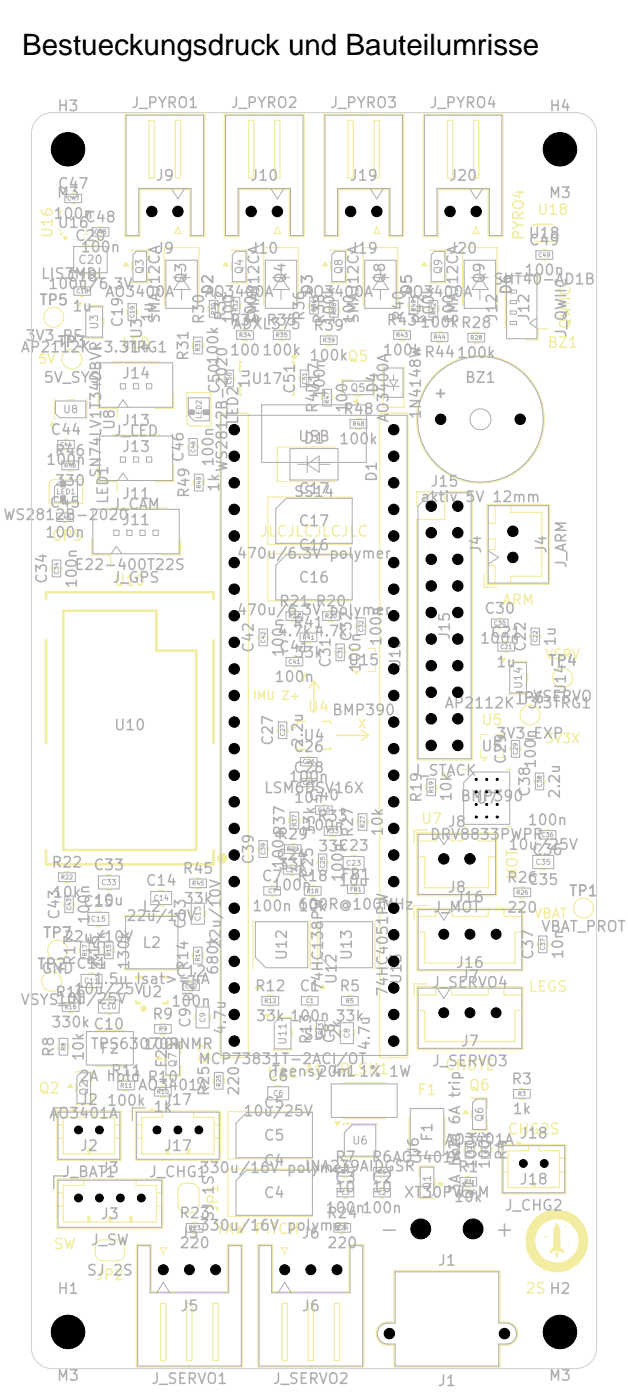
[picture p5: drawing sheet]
<svg xmlns="http://www.w3.org/2000/svg" width="60mm" height="134mm" viewBox="0 0 60 134" stroke-linecap="round" stroke-linejoin="round" font-family="sans-serif">
<defs><g id="words">
<text font-size="2.8" x="2.1" y="5.3">Bestueckungsdruck und Bauteilumrisse</text>
<g font-size="1.5" fill="#afafaf">
<text x="36.1" y="118.6">-</text>
<text x="47.1" y="118.6">+</text>
</g>
<g font-size="1" fill="#afafaf">
<text x="5.4" y="10.9">H3</text>
<text x="12.5" y="10.6">J_PYRO1</text>
<text x="22" y="10.6">J_PYRO2</text>
<text x="31.5" y="10.6">J_PYRO3</text>
<text x="41" y="10.6">J_PYRO4</text>
<text x="52.4" y="10.9">H4</text>
<text x="14.8" y="17.5">J9</text>
<text x="23.8" y="17.5">J10</text>
<text x="33.3" y="17.5">J19</text>
<text x="42.8" y="17.5">J20</text>
<text x="5" y="21.1">100n</text>
<text x="5.4" y="19.2">M3</text>
<text x="5.4" y="22">U16</text>
<text x="5.4" y="18.3">C47</text>
<text x="7.1" y="23.3">C20</text>
<text x="8" y="21.5">C48</text>
<text x="50.4" y="23">U18</text>
<text x="50.4" y="23.7">C49</text>
<text x="52.4" y="19.2">M3</text>
<text x="3.7" y="29.4">TP5</text>
<text x="3.8" y="26.9">LIS3MDL</text>
<text x="4.5" y="27.9">100u/6.3V</text>
<text x="6.3" y="27.1">C18</text>
<text x="6.8" y="30">1u</text>
<text x="7.6" y="24.3">100n</text>
<text x="10" y="28.6">AO3400A</text>
<text x="14.8" y="24.5">J9</text>
<text x="18" y="27.2" transform="rotate(-90 18 27.2)">Q3</text>
<text x="19.5" y="28.6">AO3400A</text>
<text x="20.6" y="28.2" transform="rotate(-90 20.6 28.2)">D2</text>
<text x="23.8" y="24.5">J10</text>
<text x="27.5" y="27.2" transform="rotate(-90 27.5 27.2)">Q4</text>
<text x="29" y="28.6">AO3400A</text>
<text x="30.1" y="28.2" transform="rotate(-90 30.1 28.2)">D3</text>
<text x="33.3" y="24.5">J19</text>
<text x="37" y="27.2" transform="rotate(-90 37 27.2)">Q8</text>
<text x="38.5" y="28.6">AO3400A</text>
<text x="39.6" y="28.2" transform="rotate(-90 39.6 28.2)">D5</text>
<text x="42.8" y="24.5">J20</text>
<text x="46.5" y="27.2" transform="rotate(-90 46.5 27.2)">Q9</text>
<text x="47" y="27.4">SHT40-AD1B</text>
<text x="49.1" y="28.2" transform="rotate(-90 49.1 28.2)">D6</text>
<text x="50" y="26.5">100n</text>
<text x="1.9" y="33.9">AP2112K-3.3TRG1</text>
<text x="2.3" y="32.8">3V3_RF</text>
<text x="5.4" y="33.4">TP3</text>
<text x="11.6" y="33.9">J14</text>
<text x="12" y="31.4" transform="rotate(-90 12 31.4)">C19</text>
<text x="13.8" y="32.5" transform="rotate(-90 13.8 32.5)">U3</text>
<text x="14.8" y="30.8" transform="rotate(-90 14.8 30.8)">1u</text>
<text x="15.5" y="31" transform="rotate(-90 15.5 31)">SMAJ12CA</text>
<text x="18.2" y="34.6" transform="rotate(-90 18.2 34.6)">R31</text>
<text x="19.7" y="31.1" transform="rotate(-90 19.7 31.1)">R30</text>
<text x="21.8" y="30.8" transform="rotate(-90 21.8 30.8)">R32</text>
<text x="21.9" y="31.3">R34 R35</text>
<text x="21.9" y="34.2">100100k</text>
<text x="22.2" y="31.7">ADXL375</text>
<text x="22.6" y="31" transform="rotate(-90 22.6 31)">100</text>
<text x="24.7" y="31.1" transform="rotate(-90 24.7 31.1)">100k</text>
<text x="25" y="31" transform="rotate(-90 25 31)">SMAJ12CA</text>
<text x="29.3" y="30.8" transform="rotate(-90 29.3 30.8)">R36</text>
<text x="29.5" y="34.7">100kQ5</text>
<text x="29.9" y="31.8">R39</text>
<text x="31.2" y="31.1" transform="rotate(-90 31.2 31.1)">R38</text>
<text x="32.2" y="31.1" transform="rotate(-90 32.2 31.1)">100k</text>
<text x="34.1" y="31" transform="rotate(-90 34.1 31)">100</text>
<text x="34.5" y="31" transform="rotate(-90 34.5 31)">SMAJ12CA</text>
<text x="36.5" y="34.2">100kR44100k</text>
<text x="36.9" y="31.3">R43100kR28</text>
<text x="38.8" y="30.8" transform="rotate(-90 38.8 30.8)">R40</text>
<text x="40.7" y="31.1" transform="rotate(-90 40.7 31.1)">R42</text>
<text x="41.7" y="31.1" transform="rotate(-90 41.7 31.1)">100k</text>
<text x="43.6" y="31" transform="rotate(-90 43.6 31)">100</text>
<text x="44" y="31" transform="rotate(-90 44 31)">SMAJ12CA</text>
<text x="47.8" y="30.8" transform="rotate(-90 47.8 30.8)">J12</text>
<text x="50.8" y="30.8" transform="rotate(-90 50.8 30.8)">J12</text>
<text x="54.4" y="32.3" transform="rotate(-90 54.4 32.3)">J_QWIIC</text>
<text x="4.1" y="36.8">5V_SYS</text>
<text x="4.7" y="41.8">C44</text>
<text x="10.8" y="41.9">J_LED</text>
<text x="11.2" y="41.2" transform="rotate(-90 11.2 41.2)">U8</text>
<text x="11.6" y="40.9">J13</text>
<text x="11.6" y="36.4">J14</text>
<text x="21.2" y="37.7" transform="rotate(-90 21.2 37.7)">C50100k</text>
<text x="23" y="40.7" transform="rotate(-90 23 40.7)">LED2</text>
<text x="23.9" y="36.9">U17</text>
<text x="24.1" y="37.2" transform="rotate(-90 24.1 37.2)">1u</text>
<text x="28.4" y="37.7" transform="rotate(-90 28.4 37.7)">C51</text>
<text x="30.6" y="39.6" transform="rotate(-90 30.6 39.6)">R47</text>
<text x="30.8" y="37.7" transform="rotate(-90 30.8 37.7)">U17</text>
<text x="31.3" y="38.1" transform="rotate(-90 31.3 38.1)">100n</text>
<text x="32.7" y="39.8">R48</text>
<text x="33.4" y="39.5" transform="rotate(-90 33.4 39.5)">100</text>
<text x="36.4" y="37.6" transform="rotate(-90 36.4 37.6)">D4</text>
<text x="37.4" y="40.4" transform="rotate(-90 37.4 40.4)">AO3400A</text>
<text x="40.5" y="40.1" transform="rotate(-90 40.5 40.1)">1N4148W</text>
<text x="41.4" y="38.3">+</text>
<text x="44.3" y="36.8">BZ1</text>
<text x="4.3" y="44.7">100n</text>
<text x="5.1" y="43.8">R46</text>
<text x="5.2" y="46.7">330</text>
<text x="9.9" y="45.7" transform="rotate(-90 9.9 45.7)">SN74LV1T34DBVR</text>
<text x="11.6" y="43.4">J13</text>
<text x="11.6" y="47.9">J11</text>
<text x="17.8" y="44.2" transform="rotate(-90 17.8 44.2)">C46</text>
<text x="18.3" y="47.7" transform="rotate(-90 18.3 47.7)">R49</text>
<text x="20.6" y="44.7" transform="rotate(-90 20.6 44.7)">100n</text>
<text x="21.2" y="47.1" transform="rotate(-90 21.2 47.1)">1k</text>
<text x="22" y="45.2" transform="rotate(-90 22 45.2)">WS2812B-2020</text>
<text x="28" y="47.7">SS14</text>
<text x="28.4" y="42.4">USB</text>
<text x="28.4" y="47.4">C17</text>
<text x="28.9" y="42.6">D1</text>
<text x="32.3" y="42.7">100k</text>
<text x="36.3" y="46.1" transform="rotate(-90 36.3 46.1)">D1</text>
<text x="41" y="46.7">J15</text>
<text x=".2" y="49.9">WS2812B-2020</text>
<text x="4.2" y="51.6">100n</text>
<text x="4.7" y="48.8">C45</text>
<text x="10.6" y="48.2" transform="rotate(-90 10.6 48.2)">LED1</text>
<text x="10.6" y="48.9">J_CAM</text>
<text x="11.6" y="50.4">J11</text>
<text x="22.5" y="53.6">470u/6.3V polymer</text>
<text x="28.4" y="52.8">C16</text>
<text x="28.4" y="50.5">C17</text>
<text x="40.1" y="48.2">aktiv 5V</text>
<text x="46.2" y="53" transform="rotate(-90 46.2 53)">J4</text>
<text x="46.9" y="48.2">12mm</text>
<text x="52.5" y="53" transform="rotate(-90 52.5 53)">J4</text>
<text x="4.7" y="55.9" transform="rotate(-90 4.7 55.9)">C34</text>
<text x="7" y="54.7">E22-400T22S</text>
<text x="7.6" y="56.3" transform="rotate(-90 7.6 56.3)">100n</text>
<text x="10.7" y="55.9">J_GPS</text>
<text x="22.5" y="59">470u/6.3V polymer</text>
<text x="26.6" y="58.2">R21 R20</text>
<text x="28.4" y="55.9">C16</text>
<text x="46.2" y="58.9">C30</text>
<text x="54.4" y="54.4" transform="rotate(-90 54.4 54.4)">J_ARM</text>
<text x="24.5" y="62.5" transform="rotate(-90 24.5 62.5)">C42</text>
<text x="26.1" y="65.4">100n</text>
<text x="26.4" y="61">4.7k4.7k</text>
<text x="26.6" y="62.6">C41</text>
<text x="27.3" y="62.9" transform="rotate(-90 27.3 62.9)">100n</text>
<text x="27.9" y="60.2">R41</text>
<text x="28" y="63.1">33k</text>
<text x="31.8" y="63.9" transform="rotate(-90 31.8 63.9)">C31</text>
<text x="33.2" y="63.8">U15</text>
<text x="33.8" y="61.4" transform="rotate(-90 33.8 61.4)">C32</text>
<text x="34.7" y="64.3" transform="rotate(-90 34.7 64.3)">100n</text>
<text x="36.7" y="61.8" transform="rotate(-90 36.7 61.8)">100n</text>
<text x="38.5" y="64.1" transform="rotate(-90 38.5 64.1)">U15</text>
<text x="43.2" y="61.2" transform="rotate(-90 43.2 61.2)">J15</text>
<text x="45.8" y="61.7">100n</text>
<text x="46.8" y="61.1">C21</text>
<text x="47.3" y="64">1u</text>
<text x="50.5" y="62.4" transform="rotate(-90 50.5 62.4)">C22</text>
<text x="52.3" y="63.9">TP4</text>
<text x="53.3" y="61.8" transform="rotate(-90 53.3 61.8)">1u</text>
<text x="10.8" y="70">U10</text>
<text x="26.3" y="71.3" transform="rotate(-90 26.3 71.3)">C27</text>
<text x="28.9" y="71">U4</text>
<text x="29.2" y="71.5" transform="rotate(-90 29.2 71.5)">2.2u</text>
<text x="31.7" y="68.6">BMP390</text>
<text x="42.4" y="67.9">AP2112K-3.3TRG1</text>
<text x="47.3" y="70.8">3V3_EXP</text>
<text x="49.2" y="67.4">TP6</text>
<text x="50.8" y="67.3">VSERVO</text>
<text x="54.3" y="66.5" transform="rotate(-90 54.3 66.5)">U14</text>
<text x="25.1" y="76">LSM6DSV16X</text>
<text x="27.5" y="75">100n</text>
<text x="27.9" y="72.1">C26</text>
<text x="27.9" y="74.1">C28</text>
<text x="28" y="77">10n</text>
<text x="29.4" y="76.7">C40</text>
<text x="39.3" y="74.4">J_STACK</text>
<text x="40.5" y="76.8" transform="rotate(-90 40.5 76.8)">R19</text>
<text x="43.4" y="76.7" transform="rotate(-90 43.4 76.7)">10k</text>
<text x="43.9" y="76.8">BMP390</text>
<text x="45.4" y="77">U7</text>
<text x="45.9" y="72">U5</text>
<text x="48.6" y="73.1" transform="rotate(-90 48.6 73.1)">C29</text>
<text x="50.9" y="76.2" transform="rotate(-90 50.9 76.2)">C38</text>
<text x="51.4" y="73.5" transform="rotate(-90 51.4 73.5)">100n</text>
<text x="53.7" y="76.4" transform="rotate(-90 53.7 76.4)">2.2u</text>
<text x="4.8" y="83.1">R22</text>
<text x="8.8" y="83.4">C33</text>
<text x="17.4" y="83.7">R45</text>
<text x="24.5" y="82.7" transform="rotate(-90 24.5 82.7)">C39</text>
<text x="26.3" y="82.5">C24</text>
<text x="26.4" y="80.5">R29</text>
<text x="26.5" y="83.3">33k</text>
<text x="27.3" y="83.1" transform="rotate(-90 27.3 83.1)">100n</text>
<text x="27.5" y="80" transform="rotate(-90 27.5 80)">R37</text>
<text x="29" y="79.6">100n</text>
<text x="30.2" y="84" transform="rotate(-90 30.2 84)">C25</text>
<text x="30.2" y="78.7">R33</text>
<text x="30.3" y="79.9" transform="rotate(-90 30.3 79.9)">33k</text>
<text x="30.3" y="81.6">33k</text>
<text x="32.2" y="81.5">C23</text>
<text x="34" y="80.1" transform="rotate(-90 34 80.1)">R27</text>
<text x="36.8" y="80" transform="rotate(-90 36.8 80)">10k</text>
<text x="41" y="80.5">DRV8833PWPR</text>
<text x="42.7" y="79.3">J8</text>
<text x="48.5" y="81.4">10u/25V</text>
<text x="50.3" y="79.1">100n</text>
<text x="50.7" y="81.9">C36</text>
<text x="4" y="89.9">TP7</text>
<text x="4.9" y="86">10k</text>
<text x="5.9" y="88" transform="rotate(-90 5.9 88)">C43</text>
<text x="7.8" y="86.9">C15</text>
<text x="8.8" y="88.4" transform="rotate(-90 8.8 88.4)">100n</text>
<text x="8.9" y="86.7">10u</text>
<text x="12" y="88.2">22u/10V</text>
<text x="13.5" y="87.4">L2</text>
<text x="13.8" y="84.9">C14</text>
<text x="17.5" y="86.6">33k</text>
<text x="18" y="88.9" transform="rotate(-90 18 88.9)">C13</text>
<text x="24" y="87.3">100n 600R@100MHz</text>
<text x="24.9" y="84.5">C7</text>
<text x="25.9" y="85.3">100n</text>
<text x="28.3" y="84.5">R18</text>
<text x="28.4" y="87.3">10k</text>
<text x="32.3" y="84.9">10u</text>
<text x="32.5" y="84.3">FB1</text>
<text x="33" y="84.4" transform="rotate(-90 33 84.4)">100n</text>
<text x="41.3" y="87.4">J_MOT</text>
<text x="42.7" y="85.5">J8</text>
<text x="43.5" y="86.5">J16</text>
<text x="48.3" y="84.6">R26</text>
<text x="48.4" y="87.4">220</text>
<text x="50.3" y="84.8">C35</text>
<text x="51.6" y="89.3">VBAT_PROT</text>
<text x="54.3" y="85.9">TP1</text>
<text x="3.5" y="92.9">TP2</text>
<text x="3.9" y="93.3">GND</text>
<text x="5.2" y="95.5">R16</text>
<text x="6" y="90.2">22u/10V</text>
<text x="7" y="95.2">10u/25V</text>
<text x="7.2" y="92.8">C11</text>
<text x="7.4" y="92.4" transform="rotate(-90 7.4 92.4)">R17</text>
<text x="8.9" y="94.3">1.5u Isat&gt;=4A</text>
<text x="9.7" y="92.4" transform="rotate(-90 9.7 92.4)">R15</text>
<text x="10.3" y="92.7" transform="rotate(-90 10.3 92.7)">115k</text>
<text x="12.6" y="92.7" transform="rotate(-90 12.6 92.7)">130k</text>
<text x="13.4" y="95.5">U2</text>
<text x="13.5" y="90.8">L2</text>
<text x="16.7" y="93.5">C12</text>
<text x="18.2" y="92.9" transform="rotate(-90 18.2 92.9)">R14</text>
<text x="18.8" y="95.8" transform="rotate(-90 18.8 95.8)">U2</text>
<text x="21.1" y="93.2" transform="rotate(-90 21.1 93.2)">680k</text>
<text x="21.3" y="90.7" transform="rotate(-90 21.3 90.7)">22u/10V</text>
<text x="24.3" y="95">R12</text>
<text x="27.7" y="91.8" transform="rotate(-90 27.7 91.8)">U12</text>
<text x="28.5" y="95">C1</text>
<text x="31.1" y="94.8" transform="rotate(-90 31.1 94.8)">74HC138PW</text>
<text x="32.3" y="95">R5</text>
<text x="32.4" y="94.1" transform="rotate(-90 32.4 94.1)">U12</text>
<text x="33.9" y="91.8" transform="rotate(-90 33.9 91.8)">U13</text>
<text x="37.3" y="95.3" transform="rotate(-90 37.3 95.3)">74HC4051PW</text>
<text x="38.6" y="94.1" transform="rotate(-90 38.6 94.1)">U13</text>
<text x="41.2" y="94.6">J_SERVO4</text>
<text x="43.5" y="92.7">J16</text>
<text x="43.9" y="94">J7</text>
<text x="51.2" y="91.8" transform="rotate(-90 51.2 91.8)">C37</text>
<text x="54" y="91.7" transform="rotate(-90 54 91.7)">10n</text>
<text x="1.9" y="96.3">VSYS_IN</text>
<text x="4.8" y="98.4">330k C10</text>
<text x="5.3" y="96.2">10u/25V</text>
<text x="5.4" y="101.1" transform="rotate(-90 5.4 101.1)">R8</text>
<text x="8.2" y="101.5" transform="rotate(-90 8.2 101.5)">10k</text>
<text x="8.6" y="100.5">TPS63070RNMR</text>
<text x="9.5" y="100.9">F2</text>
<text x="13.6" y="100.5">100k</text>
<text x="14.5" y="97.6">R9</text>
<text x="16.3" y="96.4">100n</text>
<text x="18.4" y="98.3" transform="rotate(-90 18.4 98.3)">C9</text>
<text x="18.9" y="101.9">MCP73831T-2ACI/OT</text>
<text x="21.8" y="99" transform="rotate(-90 21.8 99)">4.7u</text>
<text x="24.4" y="97.8">33k 100n 33k</text>
<text x="28.9" y="99.6">SD</text>
<text x="30" y="99.9" transform="rotate(-90 30 99.9)">R13</text>
<text x="32.2" y="99.8" transform="rotate(-90 32.2 99.8)">C8</text>
<text x="32.8" y="99.3" transform="rotate(-90 32.8 99.3)">2k</text>
<text x="35.6" y="100.5" transform="rotate(-90 35.6 100.5)">4.7u</text>
<text x="43.9" y="100.2">J7</text>
<text x="4.6" y="107.1">AO3401A</text>
<text x="7.5" y="103.6">2A hold R10</text>
<text x="7.5" y="105.8">J2</text>
<text x="10.1" y="105.9">100k</text>
<text x="10.5" y="103">R11</text>
<text x="13.1" y="104.4">AO3401A</text>
<text x="14.6" y="106.5">1k</text>
<text x="15.6" y="105.8">J17</text>
<text x="16.2" y="102.1" transform="rotate(-90 16.2 102.1)">F2</text>
<text x="20.2" y="104.8" transform="rotate(-90 20.2 104.8)">R25Q7</text>
<text x="23.1" y="104.8" transform="rotate(-90 23.1 104.8)">220</text>
<text x="23.2" y="106.9">10u/25V</text>
<text x="25.1" y="106.1">C5</text>
<text x="25.5" y="103.5">C6</text>
<text x="25.9" y="103.1">Teensy 4.11%</text>
<text x="30.2" y="103.1">20m</text>
<text x="41.2" y="102.1">J_SERVO3</text>
<text x="48.8" y="103.8">R3</text>
<text x="48.9" y="106.7">1k</text>
<text x="5.9" y="112.7">J_BAT1</text>
<text x="7.5" y="110.2">J2</text>
<text x="9.5" y="112.3">J3</text>
<text x="14.1" y="112.7">J_CHG1</text>
<text x="15.6" y="110.2">J17</text>
<text x="19" y="112.3">330u/16V polymer</text>
<text x="25.1" y="111.6">C4</text>
<text x="25.1" y="109.2">C5</text>
<text x="29" y="112.2">INA239AIDGSR</text>
<text x="31.9" y="111.3">R7</text>
<text x="31.9" y="113.3">C3</text>
<text x="35.4" y="113.3">C2</text>
<text x="35.4" y="111.3">R6AO3401A</text>
<text x="40.3" y="110.7" transform="rotate(-90 40.3 110.7)">U6</text>
<text x="41.6" y="109.2" transform="rotate(-90 41.6 109.2)">F1</text>
<text x="42.4" y="109.6">AO3401A</text>
<text x="43.7" y="112.2">R1</text>
<text x="44.2" y="110.9" transform="rotate(-90 44.2 110.9)">R2</text>
<text x="45.8" y="111.8" transform="rotate(-90 45.8 111.8)">100k</text>
<text x="47" y="111.8" transform="rotate(-90 47 111.8)">100k</text>
<text x="48.6" y="110.9" transform="rotate(-90 48.6 110.9)">R4</text>
<text x="49.6" y="109">J18</text>
<text x="49.6" y="113.4">J18</text>
<text x="8.6" y="119.2">J_SW</text>
<text x="9.5" y="116.7">J3</text>
<text x="17" y="116.6">R23</text>
<text x="17.1" y="119.5">220</text>
<text x="17.1" y="118.6">J5</text>
<text x="19" y="117.8">330u/16V polymer</text>
<text x="20.7" y="116.8" transform="rotate(-90 20.7 116.8)">SJ 1S</text>
<text x="25.1" y="114.7">C4</text>
<text x="28.7" y="118.6">J6</text>
<text x="31" y="116.1">100n100n</text>
<text x="31.1" y="116.6">R24</text>
<text x="31.2" y="119.5">220</text>
<text x="31.9" y="114.1">10</text>
<text x="35.4" y="114.1">10</text>
<text x="38.5" y="114.7">XT30PW-M</text>
<text x="43.3" y="115.1">10k</text>
<text x="44.2" y="114.1" transform="rotate(-90 44.2 114.1)">3A hold 6A trip</text>
<text x="45.5" y="114.7" transform="rotate(-90 45.5 114.7)">Q1</text>
<text x="48.1" y="115.9">J_CHG2</text>
<text x="5.4" y="123.9">H1</text>
<text x="8.2" y="122.1">SJ 2S</text>
<text x="17.1" y="125.5">J5</text>
<text x="28.7" y="125.5">J6</text>
<text x="41.7" y="121.2">J1</text>
<text x="5.4" y="132.2">M3</text>
<text x="14.4" y="132.5">J_SERVO1</text>
<text x="26" y="132.5">J_SERVO2</text>
<text x="41.7" y="132.7">J1</text>
<text x="52.4" y="132.2">M3</text>
</g>
<g font-size="1" fill="#f2eda1">
<text x="5.3" y="22.8" transform="rotate(-90 5.3 22.8)">U16</text>
<text x="50.3" y="23" transform="rotate(-90 50.3 23)">PYRO4</text>
<text x="51.2" y="20.8">U18</text>
<text x="11.5" y="33.5">LED</text>
<text x="52.2" y="33.5">BZ1</text>
<text x="54.8" y="31.5" transform="rotate(-90 54.8 31.5)">QWIIC</text>
<text x="4.8" y="51.9">GPS</text>
<text x="24.8" y="51.5">JLCJLCJLCJLC</text>
<text x="10.8" y="56.2">U10</text>
<text x="47.9" y="58.1">ARM</text>
<text x="29.3" y="68.3">U4</text>
<text x="45.9" y="69.5">U5</text>
<text x="40.1" y="79">U7</text>
<text x="49.7" y="84.2" transform="rotate(-90 49.7 84.2)">MOT</text>
<text x="50.4" y="95">LEGS</text>
<text x="3.6" y="104.7">Q2</text>
<text x="25.4" y="103.2">U11</text>
<text x="29" y="102.9">A1</text>
<text x="32.3" y="102.9">R_SH11W</text>
<text x="39.8" y="104.9">F1</text>
<text x="42.4" y="102.5">CHUTE</text>
<text x="44.7" y="104.4">Q6</text>
<text x="48.4" y="108.6">CHG2S</text>
<text x="5" y="119.6">SW</text>
<text x="20.5" y="118.2">YAW PITCH</text>
<text x="21.1" y="115.9" transform="rotate(-90 21.1 115.9)">JP1</text>
<text x="9" y="122.6">JP2</text>
<text x="50.1" y="123.8">2S H2</text>
</g>
<g font-size=".9" fill="#f2eda1">
<text x="3.6" y="35">5V</text>
<text x="52" y="63.2">VSRV</text>
<text x="52" y="71.2">3V3X</text>
<text x="50.9" y="87.9">VBAT</text>
</g>
<g font-size=".8" fill="#afafaf">
<text x="7.4" y="25.4">C20</text>
<text x="33.6" y="109.5">U6</text>
</g>
<g font-size=".8" fill="#f2eda1">
<text x="28.6" y="65.4">Y</text>
<text x="24.1" y="67.1">IMU Z+</text>
<text x="34.1" y="69.8">X</text>
</g>
<g font-size=".7" fill="#afafaf">
<text x="13.9" y="26.3" transform="rotate(-90 13.9 26.3)">Q3</text>
<text x="23.4" y="26.3" transform="rotate(-90 23.4 26.3)">Q4</text>
<text x="32.9" y="26.3" transform="rotate(-90 32.9 26.3)">Q8</text>
<text x="42.4" y="26.3" transform="rotate(-90 42.4 26.3)">Q9</text>
<text x="9.5" y="31.6" transform="rotate(-90 9.5 31.6)">U3</text>
<text x="6" y="39.7">U8</text>
<text x="33.4" y="37.6">Q5</text>
<text x="50" y="65.9" transform="rotate(-90 50 65.9)">U14</text>
<text x="27.5" y="99.9" transform="rotate(-90 27.5 99.9)">U11</text>
<text x="8.5" y="104.8" transform="rotate(-90 8.5 104.8)">Q2</text>
<text x="17" y="102.1" transform="rotate(-90 17 102.1)">Q7</text>
<text x="46.3" y="107.3" transform="rotate(-90 46.3 107.3)">Q6</text>
<text x="41.3" y="113.8" transform="rotate(-90 41.3 113.8)">Q1</text>
</g>
<g font-size=".5" fill="#afafaf">
<text x="19.4" y="40.1" transform="rotate(-90 19.4 40.1)">LED2</text>
<text x="5.3" y="47.4">LED1</text>
<text x="33" y="82.8">C23</text>
<text x="51.1" y="82.7">C35</text>
<text x="8.6" y="88.2">C15</text>
<text x="9.6" y="84.7">C33</text>
<text x="14.6" y="86.2">C14</text>
<text x="19.3" y="88.1" transform="rotate(-90 19.3 88.1)">C13</text>
<text x="8" y="94.1">C11</text>
<text x="9.6" y="96.5">C10</text>
<text x="19.7" y="97.7" transform="rotate(-90 19.7 97.7)">C9</text>
<text x="33.5" y="99.2" transform="rotate(-90 33.5 99.2)">C8</text>
<text x="26" y="104.8">C6</text>
</g>
<g font-size=".4" fill="#afafaf">
<text x="6.4" y="19.3">C47</text>
<text x="9" y="22.5">C48</text>
<text x="7.2" y="28.1">C18</text>
<text x="22.8" y="29.8" transform="rotate(-90 22.8 29.8)">R32</text>
<text x="30.3" y="29.8" transform="rotate(-90 30.3 29.8)">R36</text>
<text x="39.8" y="29.8" transform="rotate(-90 39.8 29.8)">R40</text>
<text x="51.4" y="24.7">C49</text>
<text x="12.9" y="30.4" transform="rotate(-90 12.9 30.4)">C19</text>
<text x="19.2" y="33.6" transform="rotate(-90 19.2 33.6)">R31</text>
<text x="20.7" y="30.1" transform="rotate(-90 20.7 30.1)">R30</text>
<text x="22.8" y="32.3">R34</text>
<text x="26.3" y="32.3">R35</text>
<text x="30.8" y="32.8">R39</text>
<text x="32.2" y="30.1" transform="rotate(-90 32.2 30.1)">R38</text>
<text x="37.8" y="32.3">R43</text>
<text x="41.4" y="32.5">R44</text>
<text x="41.7" y="30.1" transform="rotate(-90 41.7 30.1)">R42</text>
<text x="44.9" y="32.6">R28</text>
<text x="22.2" y="36.8" transform="rotate(-90 22.2 36.8)">C50</text>
<text x="29.4" y="36.8" transform="rotate(-90 29.4 36.8)">C51</text>
<text x="31.6" y="38.6" transform="rotate(-90 31.6 38.6)">R47</text>
<text x="33.6" y="40.8">R48</text>
<text x="5.7" y="42.8">C44</text>
<text x="6.1" y="44.8">R46</text>
<text x="18.8" y="43.3" transform="rotate(-90 18.8 43.3)">C46</text>
<text x="19.3" y="46.7" transform="rotate(-90 19.3 46.7)">R49</text>
<text x="5.6" y="49.7">C45</text>
<text x="5.7" y="54.9" transform="rotate(-90 5.7 54.9)">C34</text>
<text x="27.5" y="59.2">R21</text>
<text x="31" y="59.2">R20</text>
<text x="47.1" y="59.9">C30</text>
<text x="25.5" y="61.5" transform="rotate(-90 25.5 61.5)">C42</text>
<text x="27.5" y="63.5">C41</text>
<text x="28.9" y="61.2">R41</text>
<text x="32.8" y="63" transform="rotate(-90 32.8 63)">C31</text>
<text x="34.8" y="60.5" transform="rotate(-90 34.8 60.5)">C32</text>
<text x="47.7" y="62.1">C21</text>
<text x="51.4" y="61.4" transform="rotate(-90 51.4 61.4)">C22</text>
<text x="27.3" y="70.4" transform="rotate(-90 27.3 70.4)">C27</text>
<text x="28.9" y="73.1">C26</text>
<text x="28.9" y="75.1">C28</text>
<text x="30.3" y="77.7">C40</text>
<text x="41.5" y="75.8" transform="rotate(-90 41.5 75.8)">R19</text>
<text x="49.6" y="72.2" transform="rotate(-90 49.6 72.2)">C29</text>
<text x="51.9" y="75.3" transform="rotate(-90 51.9 75.3)">C38</text>
<text x="25.5" y="81.7" transform="rotate(-90 25.5 81.7)">C39</text>
<text x="27.3" y="83.4">C24</text>
<text x="27.4" y="81.4">R29</text>
<text x="28.4" y="79" transform="rotate(-90 28.4 79)">R37</text>
<text x="31.1" y="83" transform="rotate(-90 31.1 83)">C25</text>
<text x="31.2" y="79.7">R33</text>
<text x="34.9" y="79.2" transform="rotate(-90 34.9 79.2)">R27</text>
<text x="51.7" y="80.1">C36</text>
<text x="5.8" y="84.1">R22</text>
<text x="6.9" y="87" transform="rotate(-90 6.9 87)">C43</text>
<text x="18.3" y="84.7">R45</text>
<text x="25.6" y="85.4">C7</text>
<text x="29.3" y="85.4">R18</text>
<text x="33.4" y="85.3">FB1</text>
<text x="49.3" y="85.6">R26</text>
<text x="8.4" y="91.4" transform="rotate(-90 8.4 91.4)">R17</text>
<text x="10.7" y="91.4" transform="rotate(-90 10.7 91.4)">R15</text>
<text x="17.6" y="94.5">C12</text>
<text x="19.2" y="91.9" transform="rotate(-90 19.2 91.9)">R14</text>
<text x="25.2" y="95.9">R12</text>
<text x="29.2" y="95.9">C1</text>
<text x="33" y="95.9">R5</text>
<text x="52.2" y="90.9" transform="rotate(-90 52.2 90.9)">C37</text>
<text x="6.1" y="96.5">R16</text>
<text x="6.4" y="100.4" transform="rotate(-90 6.4 100.4)">R8</text>
<text x="15.1" y="98.6">R9</text>
<text x="30.9" y="98.9" transform="rotate(-90 30.9 98.9)">R13</text>
<text x="11.4" y="104">R11</text>
<text x="14.9" y="104.6">R10</text>
<text x="21.2" y="103.9" transform="rotate(-90 21.2 103.9)">R25</text>
<text x="49.4" y="104.8">R3</text>
<text x="32.6" y="112.3">R7</text>
<text x="36.1" y="112.3">R6</text>
<text x="44.3" y="113.2">R1</text>
<text x="45.2" y="110.3" transform="rotate(-90 45.2 110.3)">R2</text>
<text x="46.8" y="110.3" transform="rotate(-90 46.8 110.3)">R4</text>
<text x="18" y="117.6">R23</text>
<text x="32.1" y="117.6">R24</text>
<text x="32.6" y="114.3">C3</text>
<text x="36.1" y="114.3">C2</text>
</g>
</g></defs>
<g fill="#f2eda1">
<path d="M53 119.7h.4l-.2 .5z"/>
<path d="M53.2 116.8l.3 .8v1.5l.4 .5v.2l-.4-.2h-.6l-.4 .2v-.2l.4-.5v-1.5z"/>
<path d="M51.1 116.4a3 3 0 0 1 4.7 .7 3 3 0 0 1-1.8 4.4 3 3 0 0 1-3.8-2.9h.9a2.06 2.06 0 0 0 3.1 1.8 2.06 2.06 0 0 0 .1-3.6 2.06 2.06 0 0 0-3.2 1.6v.2h-.9a3 3 0 0 1 .9-2.2z"/>
<circle cx="52.1" cy="118.2" r=".09"/>
<circle cx="54.1" cy="117.2" r=".07"/>
<circle cx="54.3" cy="118.7" r=".06"/>
</g>
<path d="M30 65.1l-.5 .7M30 65.1l.5 .7M30 65.1v3M32.2 70.3h3M34.5 69.8l.7 .5M35.2 70.3l-.7 .5" fill="none" stroke="#f2eda1" stroke-width=".15"/>
<g fill="none" stroke="#f2eda1" stroke-width=".12">
<path d="M6.9 18.5h.2M6.9 19.5h.2M25.2 29.2v-5.5h3.3v5.5M29.5 29v.4M30.5 29v.4M33.6 36.3h-1l.1 1.5M33.8 37.8h.8M33.8 38.4l.4-.3v.5zM34.8 36.3h1l-.1 1.5M36.6 34.9v4h2v-4M40.9 29.3v.4M41.9 29.3v.4"/>
<path d="M6.5 44h.4M6.5 45h.4M24.6 60.8v.2M25.7 60.8v.2M50.6 60.7v.3M51.6 60.7v.3M7.6 90.6v.4M8.5 93h.5M8.5 94.5h.5M8.6 90.6v.4M18.1 93.7h.3M18.1 94.7h.3"/>
<path d="M9.3 118.7l.4-.2h1.5a.7 .7 0 0 1 .7 .7v.6a.7 .7 0 0 1-.7 .7h-1.4a.7 .7 0 0 1-.7-.7v-.8zM12.9 107.5h.7M12.9 108.8h.7M12.9 106.2h8.2v4.7h-8.2zM13 118.9h1.5v4.5h7.2v-4.5h1.5v11.7h-10.2zM13.9 105.9h-1.3v1.2M14.4 106.2v-.2h.3v.2M14.4 106.1h.3M15.3 119.2h.6l-.3 .6zM15.5 106.2v.6h-1.9v3.5h6.9v-3.5h-2v-.6M15.9 110.3v-.5h.2v.5M16 109.8v.5"/>
<path d="M17.9 110.3v-.5h.2v.5M18 109.8v.5M20.5 107.5h.6M20.5 108.8h.6M32.8 111.4h.4M32.8 112.5h.4M32.9 113.5h.2M32.9 114.5h.2M36.4 113.5h.2M36.4 114.5h.2M15.4 124.5h.4v5.5h-.4zM17.8 124.5h.6v5.5h-.6z"/>
<path d="M20.4 124.5h.4v5.5h-.4z"/>
</g>
<g fill="none" stroke="#f2eda1" stroke-width=".1">
<path d="M33.7 63.5v.7h.7M34.4 62h-.7v.5M35.2 62h.7v.5M35.9 63.5v.7h-.7"/>
<circle cx="33.8" cy="64.1" r=".03"/>
<circle cx="34.1" cy="64.3" r=".13"/>
</g>
<path d="M33.8 38.4l.4-.3v.5z" fill="#f2eda1"/>
<path d="M47.8 62.9h.5l-.2 .4zM48.6 63.3h1.8M48.6 66.3h1.8M50.4 64.4v.8" fill="none" stroke="#f2eda1" stroke-width=".12"/>
<path d="M47.8 62.9h.5l-.2 .4z" fill="#f2eda1"/>
<g fill="none" stroke="#f2eda1" stroke-width=".12">
<path d="M33.7 52.9h-8.1v4.5h8.1M39.8 79.6h7.7v6h-7.7zM39.9 79.6h1.7v.8h-1.7zM40.8 79.3h-1.2v1.3M43.2 79.6h1v.8h-1zM45.6 79.6h1.9v.8h-1.9zM25.3 96.9h.5l-.3 .4zM26.1 97.3h1.8M27.9 98.4v.8M39.9 81.9h.7v2.9h6.1v-2.9h.8M15.3 103.8h.5M15.3 104.8h.5"/>
<path d="M18.4 116.8h.4M18.4 117.8h.4M26.1 100.3h1.8"/>
</g>
<path d="M25.3 96.9h.5l-.3 .4z" fill="#f2eda1"/>
<path d="M21.5 25.1l.3 .3h-.5zM22.1 24l1.5-.1v1M22.1 25.1v.8M23.6 26v1h-1.5" fill="none" stroke="#f2eda1" stroke-width=".12"/>
<path d="M21.5 25.1l.3 .3h-.5z" fill="#f2eda1"/>
<g fill="none" stroke="#f2eda1" stroke-width=".12">
<path d="M11.9 10.9h7.7v11.7h-1.5v-4.5h-4.7v4.5h-1.5zM14.2 11.5h.6v5.5h-.6zM16.8 11.5h.4v5.5h-.4zM12.1 29.7v.3M13.1 29.7v.3M17 21.7l.3 .6h-.6zM21 39.5h2.7v61.5h-2.7zM31.4 29.3v.4M32.4 29.3v.4M36.3 39.5h2.7v61.5h-2.7zM39 29v.4M40 29v.4"/>
<path d="M32 42.7h-5.5v3.3h5.5M26.5 69.6v.3M27.5 69.6v.3M29.4 72.3h.2M29.4 73.3h.2M31.5 78.9h.5M31.5 79.9h.5M34.1 78.3v.5M35.2 78.3v.5M6.2 83.3h.4M6.2 84.3h.4M9.9 90.6v.4"/>
<path d="M10.1 83.6h.6M10.1 85h.6M10.9 90.6v.4M25.6 95.1h.5M25.6 96.1h.5M30.3 82.3v.2M31.3 82.3v.2M39.8 86.8h10.2v6h-10.2zM39.9 89.1h.7v2.9h8.6v-2.9h.8M39.9 86.8h1.7v.8h-1.7zM40.8 86.5h-1.2v1.3M43.2 86.8h3.4v.8h-3.4z"/>
<path d="M48.2 86.8h1.7v.8h-1.7zM44.3 109.6v.5M44.5 106.1l.2 .3h-.4zM45 105l1.6-.1v1M45 106.1v.8M45.4 109.6v.5M46.6 107v1h-1.6"/>
</g>
<path d="M44.5 106.1l.2 .3h-.4z" fill="#f2eda1"/>
<path d="M12.1 25.1l.2 .3h-.5zM12.6 24l1.5-.1v1M12.6 25.1v.8M14.1 26v1h-1.5M39.8 49.6h2.7v-2.6h2.6v25.6h-5.3zM41.2 47h-1.4v1.4" fill="none" stroke="#f2eda1" stroke-width=".12"/>
<path d="M12.1 25.1l.2 .3h-.5z" fill="#f2eda1"/>
<g fill="none" stroke="#f2eda1" stroke-width=".12">
<path d="M27.9 58.3h.5M27.9 59.4h.5M46.3 54.9v1.2h1.2M46.5 48.2h6v7.6h-6zM46.5 48.2h.8v1.8h-.8zM46.5 51.5h.8v1h-.8zM46.5 54h.8v1.8h-.8zM48.8 48.2v.8h3v6.1h-3v.7M29.2 60.4h.5M29.2 61.4h.5M30.1 98.1v.4M30.4 88v4.6"/>
<path d="M30.8 94.1l.3 .4h-.5zM31.2 98.1v.4M35.8 88v4.6M49.6 104h.5M49.6 105h.5"/>
</g>
<g fill="none" stroke="#f2eda1" stroke-width=".1">
<path d="M5.7 21.8v.6h.3M6 20.1h-.3v.7M8 20.1h.3v.7M8.3 21.8v.6h-.3"/>
<circle cx="6" cy="22.3" r=".03"/>
</g>
<circle cx="6.2" cy="22.7" r=".15" fill="#f2eda1" stroke="#f2eda1" stroke-width=".15"/>
<path d="M30.8 94.1l.3 .4h-.5z" fill="#f2eda1"/>
<path d="M31.1 25.1l.2 .3h-.5zM31.6 24l1.5-.1v1M31.6 25.1v.8M33.1 26v1h-1.5" fill="none" stroke="#f2eda1" stroke-width=".12"/>
<path d="M31.1 25.1l.2 .3h-.5z" fill="#f2eda1"/>
<g fill="none" stroke="#f2eda1" stroke-width=".12">
<path d="M7.3 28.9h.5l-.3 .4zM8.1 29.3h1.8M8.1 32.3h1.8M9.9 30.4v.8M17.9 37.5h2.3v3.2h-2l-.3-.3zM23.2 31.5h.4M23.2 32.5h.4M44.2 29.2v-5.5h3.3v5.5M4.9 54.2v.3M5.9 54.2v.3M29.9 111.7h-8.1v4.5h8.1M39.1 106.8v2.7"/>
<path d="M42.5 106.8v2.7"/>
<circle cx="45.9" cy="40.1" r="6.1"/>
</g>
<path d="M13 95.7v.2h.4M13.6 93.4h-.6v.1M15.4 93.4h.6v.1M16 95.7v.2h-.4" fill="none" stroke="#f2eda1" stroke-width=".25"/>
<circle cx="13" cy="95.8" r=".03" fill="none" stroke="#f2eda1" stroke-width=".1"/>
<circle cx="13.7" cy="96.4" r=".18" fill="#f2eda1" stroke="#f2eda1" stroke-width=".25"/>
<path d="M7.3 28.9h.5l-.3 .4z" fill="#f2eda1"/>
<g fill="none" stroke="#f2eda1" stroke-width=".12">
<path d="M30.7 37.8v.4M31.8 37.8v.4M28 62.7h.3M28 63.7h.3M9.1 98.5h2.8M9.1 101.9h2.8M29.9 106.2h-8.1v4.5h8.1M40 113.5v1h1.6M41.6 111.5l-1.6-.1v1M41.6 112.6v.8M41.9 113h.4l-.2 .3zM45.9 109.6v.5"/>
<path d="M47 109.6v.5"/>
</g>
<g fill="none" stroke="#f2eda1" stroke-width=".15">
<path d="M28.4 71.3v.3h.8M29.2 68.9h-.8v.3M30.8 68.9h.8v.3M31.6 71.3v.3h-.8"/>
<circle cx="28.1" cy="69.5" r=".08"/>
</g>
<circle cx="28.5" cy="69" r=".03" fill="none" stroke="#f2eda1" stroke-width=".1"/>
<path d="M41.9 113h.4l-.2 .3z" fill="#f2eda1"/>
<path d="M9.4 44.4v1.6h1.8v1M10.7 41.6h4.6M16.6 44.4v1.6h-1.8M17.9 42.6v.2M19 42.6v.2M48.2 61.3h.3M48.2 62.3h.3M32 107.2h.5l-.3 .3zM32.8 107.5v-.1h3.2v.1M32.8 110.4v.2h3.2v-.2" fill="none" stroke="#f2eda1" stroke-width=".12"/>
<path d="M32 107.2h.5l-.3 .3z" fill="#f2eda1"/>
<g fill="none" stroke="#f2eda1" stroke-width=".12">
<path d="M42.3 73.7l.3 .3-.3 .2zM44.2 73.5h.3M44.2 79h.3M48.5 73.5h.3M48.5 79h.3"/>
<circle cx="5.1" cy="30.3" r=".95"/>
</g>
<path d="M42.3 73.7l.3 .3-.3 .2z" fill="#f2eda1"/>
<path d="M51.2 21.4h1.6M51.2 23.1h1.6" fill="none" stroke="#f2eda1" stroke-width=".15"/>
<circle cx="51" cy="21.5" r=".07" fill="#f2eda1" stroke="#f2eda1" stroke-width=".1"/>
<circle cx="51.2" cy="21.5" r=".03" fill="none" stroke="#f2eda1" stroke-width=".1"/>
<path d="M40.5 25.1l.3 .3h-.5zM41.1 24l1.5-.1v1M41.1 25.1v.8M42.6 26v1h-1.5M40.7 75v.5M41.7 75v.5M48.7 71.4v.3M49.8 71.4v.3M44.5 112.4h.5M44.5 113.4h.5" fill="none" stroke="#f2eda1" stroke-width=".12"/>
<path d="M40.5 25.1l.3 .3h-.5z" fill="#f2eda1"/>
<path d="M5.2 38.2v1.8M6.4 38.2h.7M8.3 38.2v1.8M34 40h.5M4.9 40.3l.3 .3-.3 .2zM34 41h.5M33.5 81.7h.5M33.5 83.2h.5" fill="none" stroke="#f2eda1" stroke-width=".12"/>
<path d="M4.9 40.3l.3 .3-.3 .2z" fill="#f2eda1"/>
<g fill="none" stroke="#f2eda1" stroke-width=".12">
<path d="M40.4 10.9h7.7v11.7h-1.5v-4.5h-4.7v4.5h-1.5zM42.8 11.5h.4v5.5h-.4zM45.2 11.5h.6v5.5h-.6zM21.4 36v.3M22 29v.4M22.4 36v.3M23 29v.4M38.2 31.5h.4M38.2 32.5h.4M45.5 21.7l.3 .6h-.6zM5 45.8h2.9v2.3h-3.2v-2zM6.2 42h.2"/>
<path d="M6.2 43h.2M8.8 51.4v1.6h1.8v1M10 48.6h6M17.2 51.4v1.6h-1.8M18.5 45.9v.4M19.5 45.9v.4M34 59.7v.3M35 59.7v.3M27.6 78.2v.4M28.6 78.2v.4M29.4 74.3h.2M29.4 75.3h.2"/>
<path d="M52.2 79.3h.2M5.5 99.8v.4M6.6 99.8v.4M10.1 95.4h.6M10.1 96.9h.6M15.7 99.8l1.6-.1v1M18.2 87v.6M18.4 91.1v.4M18.6 96.9v.6M18.7 83.9h.5M18.7 84.9h.5M19.4 91.1v.4"/>
<path d="M19.6 87v.6M20.1 96.9v.6M29.5 95.1h.2M29.5 96.1h.2M29.6 84.6h.5M29.6 85.6h.5M33.8 84.5h.4M33.8 85.5h.4M51.4 90.1v.3M52.2 80.3h.2M52.4 90.1v.3M5.4 106.2h6.2v4.7h-6.2z"/>
<path d="M5.4 107.5h.7M5.4 108.8h.7M6.4 105.9h-1.3v1.2M6.9 106.2v-.2h.3v.2M6.9 106.1h.3M8 106.2v.6h-1.9v3.5h4.9v-3.5h-2v-.6M8.4 110.3v-.5h.2v.5M8.5 109.8v.5M11 107.5h.6M11 108.8h.6M11.8 103.2h.5M11.8 104.2h.5"/>
<path d="M15.2 100.9l.2 .3h-.4zM15.7 100.9v.8M17.2 113.3l.4-.2h.7a.7 .7 0 0 1 .7 .7v1.4a.7 .7 0 0 1-.7 .7h-.6a.7 .7 0 0 1-.7-.7v-1.5zM17.3 101.8v1h-1.6M20.4 103v.5M21.4 103v.5M36.3 111.4h.4M36.3 112.5h.4M47.9 110.7h.7M47.9 112h.7M47.9 109.4h6.2v4.7h-6.2zM48.9 109.1h-1.3v1.2"/>
<path d="M49.4 109.4v-.2h.3v.2M49.4 109.3h.3M50.5 109.4v.6h-1.9v3.5h4.9v-3.5h-2v-.6M50.9 113.5v-.5h.2v.5M51 113v.5M53.5 110.7h.6M53.5 112h.6"/>
<circle cx="5.5" cy="90.8" r=".95"/>
</g>
<g fill="none" stroke="#f2eda1" stroke-width=".1">
<path d="M45.9 71.7v.7h.7M46.6 70.2h-.7v.5M47.4 70.2h.7v.5M48.1 71.7v.7h-.7"/>
<circle cx="46" cy="72.3" r=".03"/>
<circle cx="46.3" cy="72.5" r=".13"/>
</g>
<path d="M15.2 100.9l.2 .3h-.4z" fill="#f2eda1"/>
<path d="M6.7 103.6l.2 .3h-.4zM7.2 102.5l1.6-.1v1M7.2 103.6v.8M8.8 104.5v1h-1.6" fill="none" stroke="#f2eda1" stroke-width=".12"/>
<path d="M6.7 103.6l.2 .3h-.4z" fill="#f2eda1"/>
<g fill="none" stroke="#f2eda1" stroke-width=".12">
<path d="M30.9 10.9h7.7v11.7h-1.5v-4.5h-4.7v4.5h-1.5zM33.2 11.5h.6v5.5h-.6zM35.8 11.5h.4v5.5h-.4zM15.7 29.2v-5.5h3.3v5.5M31.2 32h.4M31.2 33h.4M36 21.7l.3 .6h-.6zM51 74.5v.3M52.1 74.5v.3M11.9 87.7v-.2h5.2v.2M11.9 92.4v.3h5.2v-.3M24.2 88v4.6"/>
<path d="M24.6 94.1l.3 .4h-.5zM27.7 80.6h.5M27.7 81.6h.5M29.6 88v4.6M24.6 118.9h1.5v4.5h7.2v-4.5h1.5v11.7h-10.2zM26.9 119.2h.6l-.3 .6zM26.9 124.5h.6v5.5h-.6zM29.5 124.5h.4v5.5h-.4zM31.9 124.5h.6v5.5h-.6zM37.6 121.4h10.2v4.9h.5a1.11 1.11 0 0 1 1.2 1.1 1.11 1.11 0 0 1-1.1 1.1h-.6v2.1h-10.2v-2.1h-.5a1.11 1.11 0 0 1-1.2-1.1 1.11 1.11 0 0 1 1.2-1.1h.5z"/>
</g>
<path d="M24.6 94.1l.3 .4h-.5z" fill="#f2eda1"/>
<g fill="none" stroke="#f2eda1" stroke-width=".12">
<path d="M21.4 10.9h7.7v11.7h-1.5v-4.5h-4.7v4.5h-1.5zM23.8 11.5h.4v5.5h-.4zM26.2 11.5h.6v5.5h-.6zM7.7 27.3h.3M7.7 28.3h.3M7.9 23.5h1.4M7.9 26.2h1.4M9.4 37.4v1.6h1.8v1M9.5 21.7h.2M9.5 22.7h.2M10.7 34.6h4.6M16.6 37.4v1.6h-1.8"/>
<path d="M18.4 32.8v.4M19.4 32.8v.4M19.9 29.3v.4M20.9 29.3v.4M26.5 21.7l.3 .6h-.6zM26.7 31.5h.4M26.7 32.5h.4M28.6 36v.3M29.6 36v.3M34.7 29.2v-5.5h3.3v5.5M41.8 31.7h.4M41.8 32.7h.4"/>
<path d="M45.3 31.7h.4M45.3 32.8h.4M48.3 27.4v3.9M50.3 26.3h1.1v1M51.9 23.9h.2M51.9 24.9h.2M52.4 31.4h-1v1.1h-1.1M6.1 48.9h.3M6.1 49.9h.3M31.4 58.3h.5M31.4 59.4h.5M33.7 47.5h-8.1v4.5h8.1"/>
<path d="M47.6 59h.3M30.8 76.9h.3M30.8 77.9h.3M32 62.2v.3M33 62.2v.3M47.6 60.1h.3M6.1 86.3v.2M6.5 95.7h.5M6.5 96.7h.5M7.1 86.3v.2M9.1 87.1h.6M9.1 88.5h.6"/>
<path d="M15.1 85.1h.6M15.1 86.5h.6M15.3 97.8h.5M15.3 98.8h.5M24.6 81v.3M25.7 81v.3M25.9 84.6h.2M25.9 85.6h.2M27.7 82.6h.3M27.7 83.6h.3M32.4 98.4v.6M33.2 95.1h.5"/>
<path d="M33.2 96.1h.5M33.9 98.4v.6M39.8 94.3h10.2v6h-10.2zM39.9 96.6h.7v2.9h8.6v-2.9h.8M39.9 94.3h1.7v.8h-1.7zM40.8 94h-1.2v1.3M43.2 94.3h3.4v.8h-3.4zM48.2 94.3h1.7v.8h-1.7zM49.7 84.7h.4M49.7 85.8h.4M51.6 81.6h.6M51.6 83.1h.6"/>
<path d="M5.4 112.7h10.2v4.7h-10.2zM5.4 114h.7M5.4 115.3h.7M6.4 112.4h-1.3v1.2M6.9 112.7v-.2h.3v.2M6.9 112.6h.3M8 112.7v.6h-1.9v3.5h8.9v-3.5h-2v-.6M8.4 116.8v-.5h.2v.5M8.5 116.3v.5M10.4 116.8v-.5h.2v.5M10.5 116.3v.5M12.4 116.8v-.5h.2v.5"/>
<path d="M12.5 116.3v.5M15 114h.6M15 115.3h.6M26.3 103.7h.5M26.3 105.2h.5M32.5 116.8h.4M32.5 117.8h.4M32.8 103.5h4M32.8 106.9h4"/>
<circle cx="6.9" cy="34.3" r=".95"/>
<circle cx="50.6" cy="68.3" r=".95"/>
<circle cx="53.7" cy="64.8" r=".95"/>
<circle cx="4.9" cy="93.8" r=".95"/>
<circle cx="55.7" cy="86.8" r=".95"/>
</g>
<g fill="none" stroke="#f2eda1" stroke-width=".25">
<path d="M4.4 57.3v-.7h16v.7M6.1 58.4h8.8v3.8h3.9v19h-12.7zM4.4 61.2v9.8M20.4 61.2v9.8M4.4 81.3v1.3h16v-1.3"/>
<circle cx="28.1" cy="34.1" r=".13"/>
</g>
<g fill="none" stroke="#f2eda1" stroke-width=".1">
<circle cx="28" cy="34.7" r=".03"/>
<circle cx="20.4" cy="82.6" r=".03"/>
</g>
<circle cx="21.2" cy="82" r=".25" fill="none" stroke="#f2eda1" stroke-width=".5"/>
<path d="M22.9 36.7v1h.2M23.1 34.6h-.2v1M27.9 34.6h.2v1M28.1 36.7v1h-.2" fill="none" stroke="#f2eda1" stroke-width=".15"/>
<g fill="none" stroke="#afafaf" stroke-width=".1">
<path d="M6.2 18.6h1.6v.8h-1.6zM12.1 11h7.4v11.5h-1.2v-4.5h-5v4.5h-1.2zM16.4 18l.6 1 .6-1M21.6 11h7.4v11.5h-1.2v-4.5h-5v4.5h-1.2zM25.9 18l.6 1 .6-1M31.1 11h7.4v11.5h-1.2v-4.5h-5v4.5h-1.2zM35.4 18l.6 1 .6-1M40.6 11h7.4v11.5h-1.2v-4.5h-5v4.5h-1.2zM44.9 18l.6 1 .6-1M5.3 38.3h2.9v1.6h-2.5l-.4-.4zM7 23.6h3.2v2.5h-3.2zM7.1 27.4h1.6v.8h-1.6z"/>
<path d="M8.6 29.3h1.2v2.9h-1.6v-2.5zM8.8 21.8h1.6v.8h-1.6zM9.5 34.7h7v4.2h-7zM11.3 38.9l.5-.7 .5 .7M11.5 36.7h.5v.5h-.5zM12.2 29h.8v1.6h-.8zM12.7 24.3l.3-.3h1v2.9h-1.3zM12.8 36.7h.4v.5h-.4zM14 36.7h.5v.5h-.5zM15.9 24.9h3v4.6h-3zM16.5 26.5h1.6M17.3 26.5l.8 1.2h-1.5z"/>
<path d="M17.3 25.6v.9M17.3 27.7v1M18 38h2v2.2h-1.4l-.6-.5zM18.5 32.2h.8v1.6h-.8zM20 28.7h.8v1.6h-.8zM21.1 39.7h17.8v61.1h-17.8zM21.5 35.4h.8v1.6h-.8zM22.1 28.4h.8v1.6h-.8zM22.2 24.3l.3-.3h1v2.9h-1.3zM22.6 31.6h1.6v.8h-1.6zM25 38.7h10v5.5h-10zM25.4 24.9h3v4.6h-3z"/>
<path d="M26 26.5h1.6M26.1 31.6h1.6v.8h-1.6zM26.8 26.5l.8 1.2h-1.5zM26.8 25.6v.9M26.8 27.7v1M28.7 35.4h.8v1.6h-.8zM29.6 28.4h.8v1.6h-.8zM30.6 32.1h1.6v.8h-1.6zM30.8 37.2h.9v1.6h-.9zM31.5 28.7h.8v1.6h-.8zM32 24h1v2.9h-1.3v-2.6zM32.8 36.4h2.8v1.3h-2.5l-.3-.3z"/>
<path d="M34.9 24.9h3v4.6h-3zM35.5 26.5h1.6M36.3 26.5l.8 1.2h-1.5zM36.3 25.6v.9M36.3 27.7v1M36.7 35.2h1.8v2.8h-1.8zM37.1 36.9h1.1M37.2 36.3h.8l-.4 .6zM37.6 35.8v.5M37.6 36.9v.4M37.6 31.6h1.6v.8h-1.6zM39.1 28.4h.8v1.6h-.8z"/>
<path d="M41 28.7h.8v1.6h-.8zM41.2 24.3l.3-.3h1v2.9h-1.3zM41.2 31.8h1.6v.8h-1.6zM44.4 24.9h3v4.6h-3zM44.7 31.8h1.6v.9h-1.6zM45 26.5h1.6M45.8 26.5l.8 1.2h-1.5zM45.8 25.6v.9M45.8 27.7v1M48.4 26.4h2.9v6h-2.9zM48.8 27.7h.5v.3h-.5zM48.8 28.7h.5v.3h-.5z"/>
<path d="M48.8 29.7h.5v.3h-.5zM48.8 30.7h.5v.3h-.5zM51.2 24h1.6v.8h-1.6zM51.3 30.4l-.7 .5 .7 .5M5 53.5h.8v1.6h-.8zM5.4 49h1.6v.8h-1.6zM5.5 42.1h1.6v.8h-1.6zM5.8 46h1.6v2h-2.2v-1.5zM5.9 44.1h1.6v.8h-1.6zM8.9 48.7h8.2v4.2h-8.2zM9.5 41.7h7v4.2h-7zM10.6 52.9l.5-.7 .5 .7"/>
<path d="M10.9 50.7h.5v.5h-.5zM11.3 45.9l.5-.7 .5 .7M11.5 43.7h.5v.5h-.5zM12.1 50.7h.5v.5h-.5zM12.8 43.7h.4v.5h-.4zM13.4 50.7h.5v.5h-.5zM14 43.7h.5v.5h-.5zM14.6 50.7h.5v.5h-.5zM18.1 41.9h.7v1.6h-.7zM18.6 45.3h.8v1.6h-.8zM26.4 48.6l1-1h6.3v4.3h-7.3zM26.4 54l1-1h6.3v4.3h-7.3z"/>
<path d="M27.3 58.4h1.6v.9h-1.6zM27.7 42.9h4.6v3h-4.6zM28.4 44.4h1M29.4 43.6v1.6M29.4 44.4l1.1-.8v1.5zM30.5 44.4h1M30.8 58.4h1.6v.9h-1.6zM33.5 40.1h1.6v.8h-1.6zM34.1 59h.8v1.6h-.8zM39.9 48.4l1.3-1.3h3.8v25.4h-5.1zM46.6 48.3h5.8v7.4h-5.8zM46.7 52.6l1 .7-1 .6"/>
<path d="M46.9 59.2h1.6v.8h-1.6zM24.8 60.1h.7v1.6h-.7zM26.6 69h.8v1.6h-.8zM27.3 62.8h1.6v.8h-1.6zM27.7 77.6h.8v1.6h-.8zM28.7 60.5h1.6v.8h-1.6zM28.7 72.4h1.6v.8h-1.6zM28.7 74.4h1.6v.8h-1.6zM30.2 77h1.6v.8h-1.6zM31 79h1.6v.8h-1.6zM32.1 61.5h.8v1.6h-.8zM34.2 77.7h.9v1.6h-.9z"/>
<path d="M39.9 79.7h7.4v5.8h-7.4zM40.8 74.4h.8v1.6h-.8zM41.8 79.7l.6 1 .6-1M44.3 74.8l1-1h3.4v5h-4.4zM47.6 61.4h1.6v.8h-1.6zM48.9 70.8h.7v1.6h-.7zM49.1 63.3h1.2v2.9h-1.6v-2.5zM50.7 60h.8v1.6h-.8zM51.2 73.9h.7v1.6h-.7zM51.5 79.4h1.6v.8h-1.6zM5.6 83.4h1.6v.8h-1.6zM5.7 99.2h.8v1.6h-.8z"/>
<path d="M6 95.8h1.5v.8h-1.5zM6.2 85.6h.8v1.6h-.8zM7.7 90h.8v1.6h-.8zM7.8 93.1h2v1.2h-2zM8.2 98.6h4.6v3.2h-4.6zM8.4 87.2h2v1.2h-2zM9.4 83.7h2v1.2h-2zM9.4 95.5h2v1.3h-2zM10 90h.8v1.6h-.8zM12 87.6h5v5h-5zM14.4 85.2h2v1.2h-2zM14.8 97.9h1.6v.8h-1.6z"/>
<path d="M17.5 93.8h1.6v.8h-1.6zM18.1 84h1.6v.8h-1.6zM18.3 86.3h1.2v2h-1.2zM18.5 90.5h.8v1.6h-.8zM18.7 96.2h1.3v2h-1.3zM24.4 88.1h5v4.4h-4l-1-1zM24.8 80.3h.7v1.6h-.7zM25 95.2h1.6v.8h-1.6zM25.2 84.7h1.6v.8h-1.6zM26.6 97.3h1.2v2.9h-1.6v-2.5zM27.1 82.7h1.6v.8h-1.6zM27.2 80.7h1.6v.8h-1.6z"/>
<path d="M28.8 95.2h1.6v.8h-1.6zM29.1 84.7h1.6v.8h-1.6zM30.2 97.5h.9v1.6h-.9zM30.4 81.6h.8v1.6h-.8zM30.6 88.1h5v4.4h-4l-1-1zM32.5 97.7h1.3v2h-1.3zM32.6 95.2h1.6v.8h-1.6zM32.8 81.8h2v1.3h-2zM33.2 84.6h1.6v.8h-1.6zM39.9 86.9h10v5.8h-10zM39.9 94.4h10v5.8h-10zM41.8 86.9l.6 1 .6-1"/>
<path d="M41.8 94.4l.6 1 .6-1M49.1 84.8h1.6v.9h-1.6zM50.9 81.7h2v1.3h-2zM51.5 89.4h.8v1.6h-.8zM5.5 106.3h6v4.5h-6zM5.5 112.8h10v4.5h-10zM6.4 105.9h-1.3v1.2M6.4 112.4h-1.3v1.2M7.4 102.8l.3-.3h1v2.9h-1.3zM11.3 103.3h1.6v.8h-1.6zM13.1 106.3h7.8v4.5h-7.8zM13.2 119h1.2v4.5h7.5v-4.5h1.2v11.5h-9.9z"/>
<path d="M13.9 105.9h-1.3v1.2M14.8 103.9h1.6v.8h-1.6zM15.8 100.1l.4-.3h.9v2.9h-1.3zM17.8 116.9h1.6v.8h-1.6zM20.5 102.5h.8v1.6h-.8zM23.6 106.3h6.3v4.3h-7.3v-3.3zM23.6 111.8h6.3v4.3h-7.3v-3.3zM24.8 119h1.2v4.5h7.5v-4.5h1.2v11.5h-9.9zM25.6 103.8h2v1.3h-2zM31.6 103.6h6.3v3.2h-6.3zM31.9 116.9h1.6v.8h-1.6zM32.2 111.5h1.6v.9h-1.6z"/>
<path d="M32.2 113.6h1.6v.8h-1.6zM32.9 108.2l.7-.7h2.3v3h-3zM35.7 113.6h1.6v.8h-1.6zM35.7 111.5h1.6v.9h-1.6zM39.2 105.9h3.2v4.5h-3.2zM40.2 111.5h1.3v2.6l-.4 .3h-.9zM43.9 112.5h1.6v.8h-1.6zM44.4 109.1h.9v1.6h-.9zM45.5 105h1v2.9h-1.3v-2.6zM46 109.1h.9v1.6h-.9zM48.1 109.5h5.8v4.5h-5.8zM48.9 109.1h-1.3v1.2"/>
<path d="M49.1 104.1h1.6v.8h-1.6zM15 123.5l.6-1 .6 1M26.6 123.5l.6-1 .6 1M37.8 121.5h9.9v4.9h.6a1 1 0 0 1 1 1 1 1 0 0 1-.9 1h-.7v2.1h-9.9v-2.1h-.7a1 1 0 0 1-1-1 1 1 0 0 1 1-1h.7z"/>
<circle cx="45.9" cy="40.1" r="6"/>
<circle cx="45.9" cy="40.1" r="1"/>
</g>
<g fill="#afafaf" stroke="#afafaf" stroke-width=".1">
<path d="M18 39.2h.5v.4h-.5z"/>
<path d="M19.4 39.2h.6v.4h-.6z"/>
<path d="M5.8 46h.4v.5h-.4z"/>
<path d="M5.8 47.4h.4v.6h-.4z"/>
</g>
<path d="M3.6 11.3a2 2 0 0 1 1.4-.5h50a2 2 0 0 1 2 2v116a2 2 0 0 1-2 2h-50a2 2 0 0 1-2-2v-116a2 2 0 0 1 .6-1.5z" fill="none" stroke="#d0d2cd" stroke-width=".1"/>
<g fill="#000" stroke="#000" stroke-width=".1">
<circle cx="6.5" cy="14.3" r="1.6"/>
<circle cx="53.5" cy="14.3" r="1.6"/>
<circle cx="14.5" cy="20.2" r=".5"/>
<circle cx="17" cy="20.2" r=".5"/>
<circle cx="24" cy="20.2" r=".5"/>
<circle cx="26.5" cy="20.2" r=".5"/>
<circle cx="33.5" cy="20.2" r=".5"/>
<circle cx="36" cy="20.2" r=".5"/>
<circle cx="43" cy="20.2" r=".5"/>
<circle cx="45.5" cy="20.2" r=".5"/>
<circle cx="22.4" cy="46.1" r=".5"/>
<circle cx="22.4" cy="53.8" r=".5"/>
<circle cx="22.4" cy="43.6" r=".5"/>
<circle cx="22.4" cy="56.3" r=".5"/>
<circle cx="22.4" cy="48.7" r=".5"/>
<circle cx="22.4" cy="41.1" r=".5"/>
<circle cx="22.4" cy="58.8" r=".5"/>
<circle cx="22.4" cy="51.2" r=".5"/>
<circle cx="37.6" cy="43.6" r=".5"/>
<circle cx="37.6" cy="58.8" r=".5"/>
<circle cx="37.6" cy="46.1" r=".5"/>
<circle cx="37.6" cy="48.7" r=".5"/>
<circle cx="37.6" cy="41.1" r=".5"/>
<circle cx="37.6" cy="51.2" r=".5"/>
<circle cx="37.6" cy="56.3" r=".5"/>
<circle cx="37.6" cy="53.8" r=".5"/>
<circle cx="41.2" cy="50.9" r=".5"/>
<circle cx="41.2" cy="48.4" r=".5"/>
<circle cx="41.2" cy="53.4" r=".5"/>
<circle cx="41.2" cy="58.5" r=".5"/>
<circle cx="41.2" cy="56" r=".5"/>
<circle cx="42.1" cy="40.1" r=".5"/>
<circle cx="43.7" cy="56" r=".5"/>
<circle cx="43.7" cy="48.4" r=".5"/>
<circle cx="43.7" cy="58.5" r=".5"/>
<circle cx="43.7" cy="50.9" r=".5"/>
<circle cx="43.7" cy="53.4" r=".5"/>
<circle cx="49" cy="50.8" r=".5"/>
<circle cx="49" cy="53.3" r=".5"/>
<circle cx="49.7" cy="40.1" r=".5"/>
<circle cx="22.4" cy="74.1" r=".5"/>
<circle cx="22.4" cy="79.2" r=".5"/>
<circle cx="22.4" cy="66.5" r=".5"/>
<circle cx="22.4" cy="76.6" r=".5"/>
<circle cx="22.4" cy="61.4" r=".5"/>
<circle cx="22.4" cy="63.9" r=".5"/>
<circle cx="22.4" cy="69" r=".5"/>
<circle cx="22.4" cy="71.5" r=".5"/>
<circle cx="37.6" cy="63.9" r=".5"/>
<circle cx="37.6" cy="66.5" r=".5"/>
<circle cx="37.6" cy="61.4" r=".5"/>
<circle cx="37.6" cy="74.1" r=".5"/>
<circle cx="37.6" cy="76.6" r=".5"/>
<circle cx="37.6" cy="69" r=".5"/>
<circle cx="37.6" cy="79.2" r=".5"/>
<circle cx="37.6" cy="71.5" r=".5"/>
<circle cx="41.2" cy="63.6" r=".5"/>
<circle cx="41.2" cy="68.7" r=".5"/>
<circle cx="41.2" cy="71.2" r=".5"/>
<circle cx="41.2" cy="61.1" r=".5"/>
<circle cx="41.2" cy="66.1" r=".5"/>
<circle cx="43.7" cy="63.6" r=".5"/>
<circle cx="43.7" cy="68.7" r=".5"/>
<circle cx="43.7" cy="71.2" r=".5"/>
<circle cx="43.7" cy="61.1" r=".5"/>
<circle cx="43.7" cy="66.1" r=".5"/>
<circle cx="45.5" cy="75.7" r=".1"/>
<circle cx="45.5" cy="76.9" r=".1"/>
<circle cx="45.5" cy="74.5" r=".1"/>
<circle cx="45.5" cy="78.1" r=".1"/>
<circle cx="46.5" cy="75.7" r=".1"/>
<circle cx="46.5" cy="76.9" r=".1"/>
<circle cx="46.5" cy="74.5" r=".1"/>
<circle cx="46.5" cy="78.1" r=".1"/>
<circle cx="47.5" cy="75.7" r=".1"/>
<circle cx="47.5" cy="76.9" r=".1"/>
<circle cx="47.5" cy="74.5" r=".1"/>
<circle cx="47.5" cy="78.1" r=".1"/>
<circle cx="22.4" cy="89.3" r=".5"/>
<circle cx="22.4" cy="99.5" r=".5"/>
<circle cx="22.4" cy="91.9" r=".5"/>
<circle cx="22.4" cy="96.9" r=".5"/>
<circle cx="22.4" cy="94.4" r=".5"/>
<circle cx="22.4" cy="86.8" r=".5"/>
<circle cx="22.4" cy="81.7" r=".5"/>
<circle cx="22.4" cy="84.2" r=".5"/>
<circle cx="37.6" cy="94.4" r=".5"/>
<circle cx="37.6" cy="89.3" r=".5"/>
<circle cx="37.6" cy="99.5" r=".5"/>
<circle cx="37.6" cy="96.9" r=".5"/>
<circle cx="37.6" cy="91.9" r=".5"/>
<circle cx="37.6" cy="84.2" r=".5"/>
<circle cx="37.6" cy="86.8" r=".5"/>
<circle cx="37.6" cy="81.7" r=".5"/>
<circle cx="42.4" cy="82.1" r=".5"/>
<circle cx="42.4" cy="96.8" r=".47"/>
<circle cx="42.4" cy="89.3" r=".48"/>
<circle cx="44.9" cy="96.8" r=".47"/>
<circle cx="44.9" cy="89.3" r=".48"/>
<circle cx="44.9" cy="82.1" r=".5"/>
<circle cx="47.4" cy="96.8" r=".47"/>
<circle cx="47.4" cy="89.3" r=".48"/>
<circle cx="7.5" cy="114.5" r=".37"/>
<circle cx="7.5" cy="108" r=".37"/>
<circle cx="9.5" cy="114.5" r=".37"/>
<circle cx="9.5" cy="108" r=".37"/>
<circle cx="11.5" cy="114.5" r=".37"/>
<circle cx="13.5" cy="114.5" r=".37"/>
<circle cx="15" cy="108" r=".37"/>
<circle cx="17" cy="108" r=".37"/>
<circle cx="19" cy="108" r=".37"/>
<circle cx="40.2" cy="117.4" r=".95"/>
<circle cx="45.2" cy="117.4" r=".95"/>
<circle cx="50" cy="111.2" r=".37"/>
<circle cx="52" cy="111.2" r=".37"/>
<circle cx="6.5" cy="127.3" r="1.6"/>
<circle cx="15.6" cy="121.3" r=".47"/>
<circle cx="18.1" cy="121.3" r=".47"/>
<circle cx="20.6" cy="121.3" r=".47"/>
<circle cx="27.2" cy="121.3" r=".47"/>
<circle cx="29.7" cy="121.3" r=".47"/>
<circle cx="32.2" cy="121.3" r=".47"/>
<circle cx="37.2" cy="127.4" r=".5"/>
<circle cx="48.2" cy="127.4" r=".5"/>
<circle cx="53.5" cy="127.3" r="1.6"/>
</g>
<use href="#words"/>
</svg>
